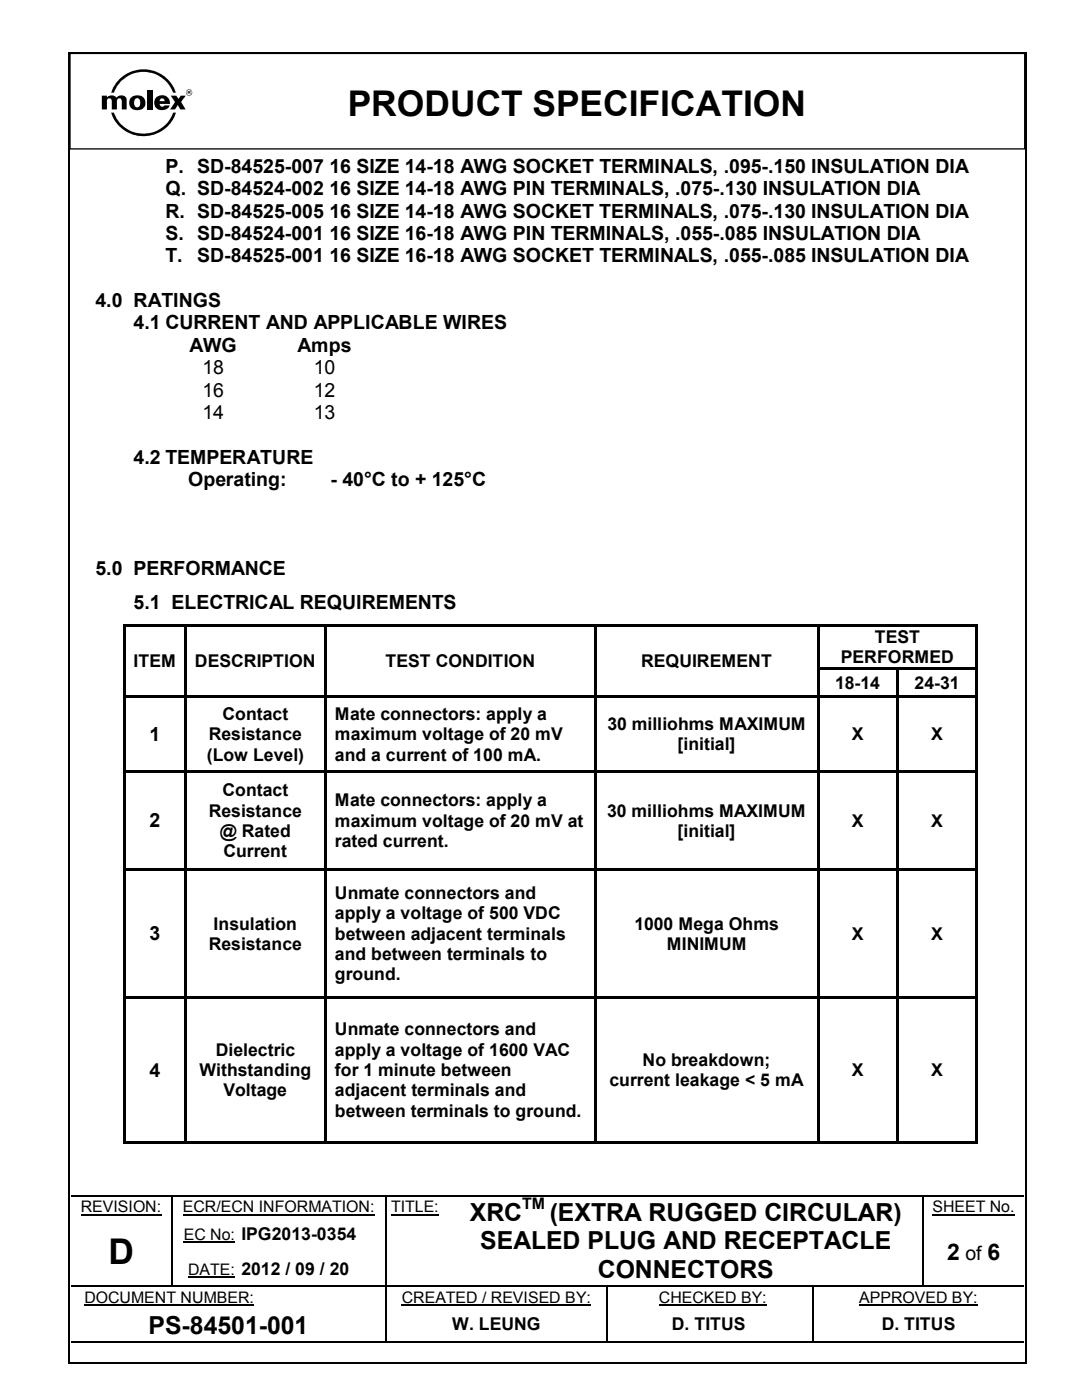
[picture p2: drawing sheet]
<svg xmlns="http://www.w3.org/2000/svg" width="216mm" height="279mm" viewBox="0 0 216 279" stroke-linecap="round" stroke-linejoin="round" font-family="sans-serif">
<defs><g id="words">
<g font-size="7.1">
<text x="69.4" y="23.2">PRODUCT SPECIFICATION</text>
<text x="21.6" y="252.3">D</text>
</g>
<g font-size="5">
<text x="93.8" y="243.6">XRC</text>
<text x="109.7" y="243.6">(EXTRA RUGGED CIRCULAR)</text>
<text x="95.8" y="249.3">SEALED PLUG AND RECEPTACLE</text>
<text x="119.3" y="255">CONNECTORS</text>
<text x="29.6" y="266.2">PS-84501-001</text>
</g>
<g font-size="4.6">
<text x="189" y="251.4">2</text>
<text x="197" y="251.4">6</text>
</g>
<g font-size="3.9">
<text x="33" y="34.5">P. SD-84525-007 16 SIZE 14-18 AWG SOCKET TERMINALS, .095-.150 INSULATION DIA</text>
<text x="33" y="39">Q. SD-84524-002 16 SIZE 14-18 AWG PIN TERMINALS, .075-.130 INSULATION DIA</text>
<text x="33" y="43.4">R. SD-84525-005 16 SIZE 14-18 AWG SOCKET TERMINALS, .075-.130 INSULATION DIA</text>
<text x="33" y="47.9">S. SD-84524-001 16 SIZE 16-18 AWG PIN TERMINALS, .055-.085 INSULATION DIA</text>
<text x="33" y="52.4">T.</text>
<text x="39.4" y="52.4">SD-84525-001 16 SIZE 16-18 AWG SOCKET TERMINALS, .055-.085 INSULATION DIA</text>
<text x="19.1" y="61.3">4.0 RATINGS</text>
<text x="26.7" y="65.7">4.1 CURRENT AND APPLICABLE WIRES</text>
<text x="37.8" y="70.2">AWG</text>
<text x="59.4" y="70.2">Amps</text>
<text x="40.4" y="74.7">18</text>
<text x="62.6" y="74.7">10</text>
<text x="40.4" y="79.2">16</text>
<text x="40.4" y="83.7">14</text>
<text x="62.6" y="79.2">12</text>
<text x="62.6" y="83.7">13</text>
<text x="26.7" y="92.5">4.2 TEMPERATURE</text>
<text x="37.6" y="97">Operating:</text>
<text x="65.9" y="97">- 40°C to + 125°C</text>
<text x="19.1" y="114.9">5.0 PERFORMANCE</text>
<text x="26.7" y="121.5">5.1 ELECTRICAL REQUIREMENTS</text>
<text x="29.8" y="147.9">1</text>
<text x="29.8" y="165.1">2</text>
<text x="29.8" y="187.7">3</text>
<text x="29.8" y="214.9">4</text>
<text x="192.7" y="251.4">of</text>
</g>
<g font-size="3.5">
<text x="174.5" y="128.3">TEST</text>
<text x="26.7" y="133.1">ITEM</text>
<text x="38.9" y="133.1">DESCRIPTION</text>
<text x="76.9" y="133.1">TEST CONDITION</text>
<text x="127.9" y="133.1">REQUIREMENT</text>
<text x="166.6" y="137.5">18-14</text>
<text x="167.8" y="132.4">PERFORMED</text>
<text x="182.5" y="137.5">24-31</text>
<text x="44.4" y="143.7">Contact</text>
<text x="66.8" y="143.7">Mate connectors: apply a</text>
<text x="41.7" y="147.7">Resistance</text>
<text x="66.8" y="147.7">maximum voltage of 20 mV</text>
<text x="121.2" y="145.7">30 milliohms MAXIMUM</text>
<text x="135.2" y="149.8">[initial]</text>
<text x="170" y="147.7">X</text>
<text x="185.8" y="147.7">X</text>
<text x="41.3" y="151.8">(Low Level)</text>
<text x="66.8" y="151.8">and a current of 100 mA.</text>
<text x="44.4" y="158.9">Contact</text>
<text x="66.8" y="161">Mate connectors: apply a</text>
<text x="41.7" y="163">Resistance</text>
<text x="43.9" y="167">@ Rated</text>
<text x="66.8" y="165">maximum voltage of 20 mV at</text>
<text x="121.2" y="163">30 milliohms MAXIMUM</text>
<text x="135.2" y="167">[initial]</text>
<text x="170" y="165">X</text>
<text x="185.8" y="165">X</text>
<text x="44.6" y="171.1">Current</text>
<text x="66.8" y="169">rated current.</text>
<text x="66.8" y="179.4">Unmate connectors and</text>
<text x="42.6" y="185.5">Insulation</text>
<text x="66.8" y="183.5">apply a voltage of 500 VDC</text>
<text x="126.6" y="185.5">1000 Mega Ohms</text>
<text x="41.7" y="189.6">Resistance</text>
<text x="66.8" y="187.5">between adjacent terminals</text>
<text x="66.8" y="191.6">and between terminals to</text>
<text x="133.1" y="189.6">MINIMUM</text>
<text x="170" y="187.5">X</text>
<text x="185.8" y="187.5">X</text>
<text x="66.8" y="195.7">ground.</text>
<text x="66.8" y="206.6">Unmate connectors and</text>
<text x="39.8" y="214.7">Withstanding</text>
<text x="43.1" y="210.7">Dielectric</text>
<text x="66.8" y="210.7">apply a voltage of 1600 VAC</text>
<text x="66.8" y="214.7">for 1 minute between</text>
<text x="128.2" y="212.7">No breakdown;</text>
<text x="170" y="214.7">X</text>
<text x="185.8" y="214.7">X</text>
<text x="44.6" y="218.8">Voltage</text>
<text x="66.8" y="218.8">adjacent terminals and</text>
<text x="121.6" y="216.7">current leakage &lt; 5 mA</text>
<text x="66.8" y="222.8">between terminals to ground.</text>
<text x="90.3" y="265.5">W. LEUNG</text>
<text x="134.1" y="265.5">D. TITUS</text>
<text x="175.9" y="265.5">D. TITUS</text>
</g>
<g font-size="3.2">
<text x="16.1" y="242">REVISION:</text>
<text x="36.5" y="242">ECR/ECN INFORMATION:</text>
<text x="78.1" y="242">TITLE:</text>
<text x="104.2" y="241.3">TM</text>
<text x="186.1" y="242">SHEET No.</text>
<text x="36.7" y="247.5">EC No: IPG2013-0354</text>
<text x="37.5" y="254.4">DATE: 2012 / 09 / 20</text>
<text x="16.9" y="260">DOCUMENT NUMBER:</text>
<text x="80.2" y="260">CREATED / REVISED BY:</text>
<text x="131.5" y="260">CHECKED BY:</text>
<text x="171.4" y="260">APPROVED BY:</text>
</g>
</g></defs>
<path d="M16.1 242.4h16.1M36.5 242.4h38.3M36.7 248h10.2M37.5 254.9h9.4M78.1 242.4h9.5M186.1 242.4h16.4M16.8 260.5h33.9M80.2 260.5h37.7M131.5 260.5h21.5M171.4 260.5h23.7" fill="none" stroke="#000" stroke-width=".21"/>
<path d="M14.2 238.6h19.9M34.5 238.6h42.5M77.3 238.6h12.3M90 238.6h94M184.3 238.6h20M14.2 267.9h62.7M77.1 261.6v6.1M77.3 267.9h43.6M121.1 261.6v6.1M121.2 267.9h40.8M162.3 267.9h42" fill="none" stroke="#000" stroke-width=".34"/>
<g fill="#000">
<path d="M34.1 238.8h.3v.2h-.3zM34.1 238.4h.4v.4h-.4zM77 238.8h.2v.2h-.2zM77 238.4h.3v.4h-.3zM89.6 238.4h.4v.4h-.4zM184 238.8h.2v.2h-.2zM184 238.4h.3v.4h-.3zM34.1 242.7h.3v.9h-.3zM34.1 249.6h.3v.9h-.3zM34.1 256.5h.3v.3h-.3zM46.9 256.5h.3v.3h-.3zM77 242.7h.2v.9h-.2z"/>
<path d="M77 249.6h.2v.9h-.2zM77 256.5h.2v.5h-.2zM89.6 256.5h.3v.3h-.3zM120.9 256.8h.3v.2h-.3zM120.9 256.5h.3v.3h-.3zM162 256.8h.3v.2h-.3zM162 256.5h.3v.3h-.3zM184 242.7h.2v.9h-.2zM184 249.6h.2v.9h-.2zM184 256.5h.2v.3h-.2zM76.9 260.9h.4v.7h-.4zM76.9 267.7h.4v.4h-.4z"/>
<path d="M120.9 260.9h.3v.7h-.3zM120.9 267.7h.3v.4h-.3zM162 260.9h.3v.7h-.3zM162 267.7h.3v.4h-.3z"/>
</g>
<g fill="none" stroke="#000" stroke-width=".25">
<path d="M34.2 239v3.7M77.1 239v3.7M184.1 239v3.7M14.2 256.7h19.9M34.2 243.6v6M34.2 250.5v6M34.4 256.7h12.5M47.2 256.7h29.8M77.1 243.6v6M77.1 250.5v6M77.1 257v3.9M77.2 256.7h12.4"/>
<path d="M89.9 256.7h31M121.1 257v3.9M121.2 256.7h40.8M162.1 257v3.9M162.3 256.7h21.7M184.1 243.6v6M184.1 250.5v6M184.2 256.7h20.1M162.1 261.6v6.1"/>
</g>
<path d="M14 10.7h190.5v19h-190.5z" fill-rule="evenodd" fill="#fff"/>
<path d="M14 10.7h190.5v19h-190.5z" fill="none" stroke="#000" stroke-width=".26"/>
<g fill="#000">
<path d="M27 19.8l.1-.2a.62 .62 0 0 1 .9 .7 .76 .76 0 0 1-.1 .8 .76 .76 0 0 1-.8 .3 1.2 1.2 0 0 1-.1-1.6zM26.1 19.5a1.56 1.56 0 0 0 0 2 1.56 1.56 0 0 0 1.9 .4 1.51 1.51 0 0 0 .9-2 1.51 1.51 0 0 0-2-.8z" fill-rule="evenodd"/>
<path d="M23.8 15.8a6.8 6.8 0 0 1 11.3 2.7h-.6a6.3 6.3 0 0 0-5.9-4.2 6.3 6.3 0 0 0-5.9 4.2h-.5l.6-1.4z" fill-rule="evenodd"/>
<path d="M34.1 19.1h1.1l.4 .7 .5-.7h.9l-.8 1.3 .8 1.4h-1l-.5-.8-.6 .8h-.9l.9-1.4z" fill-rule="evenodd"/>
<path d="M37.1 18.5a.63 .63 0 0 1 1.2 0 .63 .63 0 0 1-1.2 0zM37.2 18.5a.55 .55 0 0 0 1.1 0 .55 .55 0 0 0-1.1 0z" fill-rule="evenodd"/>
<path d="M37.6 18.2l.2 .1v.1h-.2zM37.5 18.2v.6h.1v-.3h.2v.3h.2l-.1-.3 .1-.3z" fill-rule="evenodd"/>
<path d="M20.3 19.1h1v.4a1.26 1.26 0 0 1 1.9 0l.7-.4h.7l.5 .3 .2 .3v2.1h-1v-1.8l-.3-.4-.5 .1-.2 .3v1.8h-1v-1.7l-.3-.5h-.4l-.3 .3v1.9h-1z" fill-rule="evenodd"/>
<path d="M29.3 17.9h1.1v3.9h-1.1z" fill-rule="evenodd"/>
<path d="M31.2 19.4a1.51 1.51 0 0 0 .8 2.6 1.82 1.82 0 0 0 1.7-.6l.1-.4h-1a.5 .5 0 0 1-.6 .3 .5 .5 0 0 1-.3-.6h2.1a1.64 1.64 0 0 0-1-1.5 1.64 1.64 0 0 0-1.8 .2zM32 19.8l.6-.2 .3 .6h-1z" fill-rule="evenodd"/>
<path d="M22.2 22.5h.5a6.3 6.3 0 0 0 5.9 4.2 6.3 6.3 0 0 0 5.9-4.2h.6a6.8 6.8 0 0 1-6.5 4.7 6.8 6.8 0 0 1-6.4-4.7z" fill-rule="evenodd"/>
</g>
<g fill="#000">
<path d="M13.6 10.3h.4v.4h-.4zM204.5 10.3h.3v.4h-.3zM24.5 124.6h.5v.5h-.5zM24.5 125.1h.5v8.1h-.5zM24.5 133.2h.5v.6h-.5zM24.5 133.8h.5v5h-.5zM24.5 138.8h.5v.6h-.5zM25 124.6h.5v.5h-.5zM25 138.8h11.7v.5h-11.7zM25.5 124.6h11.2v.5h-11.2zM36.7 125.1h.6zM36.7 124.6h.6v.5h-.6z"/>
<path d="M36.7 125.1h.6v8.1h-.6zM36.7 133.2h.6v.6h-.6zM36.7 133.8h.6v5h-.6zM36.7 138.8h.6v.6h-.6zM37.3 124.6h27.4v.5h-27.4zM37.3 138.8h27.4v.5h-27.4zM64.7 125.1h.5zM64.7 124.6h.5v.5h-.5zM64.7 125.1h.5v8.1h-.5zM64.7 133.2h.5v.6h-.5zM64.7 133.8h.5v5h-.5zM64.7 138.8h.5v.6h-.5z"/>
<path d="M65.2 124.6h53.3v.5h-53.3zM65.2 138.8h53.3v.5h-53.3zM118.5 125.1h.5zM118.5 124.6h.5v.5h-.5zM118.5 125.1h.5v8.1h-.5zM118.5 133.2h.5v.6h-.5zM118.5 133.8h.5v5h-.5zM118.5 138.8h.5v.6h-.5zM119 124.6h44v.5h-44zM119 138.8h44v.5h-44zM163 125.1h.5zM163 124.6h.5v.5h-.5z"/>
<path d="M163 125.1h.5v8.1h-.5zM163 133.2h.5v.6h-.5zM163 133.8h.5v5h-.5zM163 138.8h.5v.6h-.5zM163.5 124.6h.5v.5h-.5zM163.5 133.2h15.3v.5h-15.3zM163.5 138.8h15.3v.5h-15.3zM164 124.6h3.4v.5h-3.4zM167.4 124.6h.5v.5h-.5zM167.9 124.6h23.4v.5h-23.4zM178.8 133.7l.5 .1zM178.8 133.2h.5v.5h-.5z"/>
<path d="M178.8 133.8h.5v5h-.5zM178.8 138.8h.5v.6h-.5zM179.3 133.2h15.4v.5h-15.4zM179.3 138.8h15.4v.5h-15.4zM191.3 124.6h.5v.5h-.5zM191.6 124.6h.5v.5h-.5zM192.1 124.6h2.6v.5h-2.6zM194.7 124.6h.5v.5h-.5zM194.7 125.1h.5v8.1h-.5zM194.7 133.2h.5v.6h-.5zM194.7 133.8h.5v5h-.5zM194.7 138.8h.5v.6h-.5z"/>
<path d="M24.5 139.4h.5v14.4h-.5zM24.5 153.8h.5v.5h-.5zM25 153.8h11.7v.5h-11.7zM36.7 139.4h.6v14.4h-.6zM36.7 153.8h.6v.5h-.6zM37.3 153.8h27.4v.5h-27.4zM64.7 139.4h.5v14.4h-.5zM64.7 153.8h.5v.5h-.5zM65.2 153.8h53.3v.5h-53.3zM118.5 139.4h.5v14.4h-.5zM118.5 153.8h.5v.5h-.5zM119 153.8h44v.5h-44z"/>
<path d="M163 139.4h.5v14.4h-.5zM163 153.8h.5v.5h-.5zM163.5 153.8h15.3v.5h-15.3zM178.8 139.4h.5v14.4h-.5zM178.8 153.8h.5v.5h-.5zM179.3 153.8h15.4v.5h-15.4zM194.7 139.4h.5v14.4h-.5zM194.7 153.8h.5v.5h-.5zM24.5 154.3h.5v19h-.5zM24.5 173.3h.5v.6h-.5zM25 173.3h11.7v.5h-11.7zM36.7 154.3h.6v19h-.6z"/>
<path d="M36.7 173.3h.6v.6h-.6zM37.3 173.3h27.4v.5h-27.4zM64.7 154.3h.5v19h-.5zM64.7 173.3h.5v.6h-.5zM65.2 173.3h53.3v.5h-53.3zM118.5 154.3h.5v19h-.5zM118.5 173.3h.5v.6h-.5zM119 173.3h44v.5h-44zM163 154.3h.5v19h-.5zM163 173.3h.5v.6h-.5zM163.5 173.3h15.3v.5h-15.3zM178.8 154.3h.5v19h-.5z"/>
<path d="M178.8 173.3h.5v.6h-.5zM179.3 173.3h15.4v.5h-15.4zM194.7 154.3h.5v19h-.5zM194.7 173.3h.5v.6h-.5zM24.5 173.9h.5v24.9h-.5zM24.5 198.8h.5v.6h-.5zM25 198.8h11.7v.5h-11.7zM36.7 173.9h.6v24.9h-.6zM36.7 198.8h.6v.6h-.6zM37.3 198.8h27.4v.5h-27.4zM64.7 173.9h.5v24.9h-.5zM64.7 198.8h.5v.6h-.5z"/>
<path d="M65.2 198.8h53.3v.5h-53.3zM118.5 173.9h.5v24.9h-.5zM118.5 198.8h.5v.6h-.5zM119 198.8h44v.5h-44zM163 173.9h.5v24.9h-.5zM163 198.8h.5v.6h-.5zM163.5 198.8h15.3v.5h-15.3zM178.8 173.9h.5v24.9h-.5zM178.8 198.8h.5v.6h-.5zM179.3 198.8h15.4v.5h-15.4zM194.7 173.9h.5v24.9h-.5zM194.7 198.8h.5v.6h-.5z"/>
<path d="M24.5 199.4h.5v28.3h-.5zM24.5 227.7h.5v.5h-.5zM25 227.7h11.7v.5h-11.7zM36.7 199.4h.6v28.3h-.6zM36.7 227.7h.6v.5h-.6zM37.3 227.7h27.4v.5h-27.4zM64.7 199.4h.5v28.3h-.5zM64.7 227.7h.5v.5h-.5zM65.2 227.7h53.3v.5h-53.3zM118.5 199.4h.5v28.3h-.5zM118.5 227.7h.5v.5h-.5zM119 227.7h44v.5h-44z"/>
<path d="M163 199.4h.5v28.3h-.5zM163 227.7h.5v.5h-.5zM163.5 227.7h15.3v.5h-15.3zM178.8 199.4h.5v28.3h-.5zM178.8 227.7h.5v.5h-.5zM179.3 227.7h15.4v.5h-15.4zM194.7 199.4h.5v28.3h-.5zM194.7 227.7h.5v.5h-.5zM13.6 271.8h.4v.3h-.4zM204.5 271.8h.3v.3h-.3z"/>
</g>
<path d="M13.8 10.7v261.1M14 10.5h190.5M204.6 10.7v261.1M14 271.9h190.5" fill="none" stroke="#000" stroke-width=".34"/>
<use href="#words"/>
</svg>
